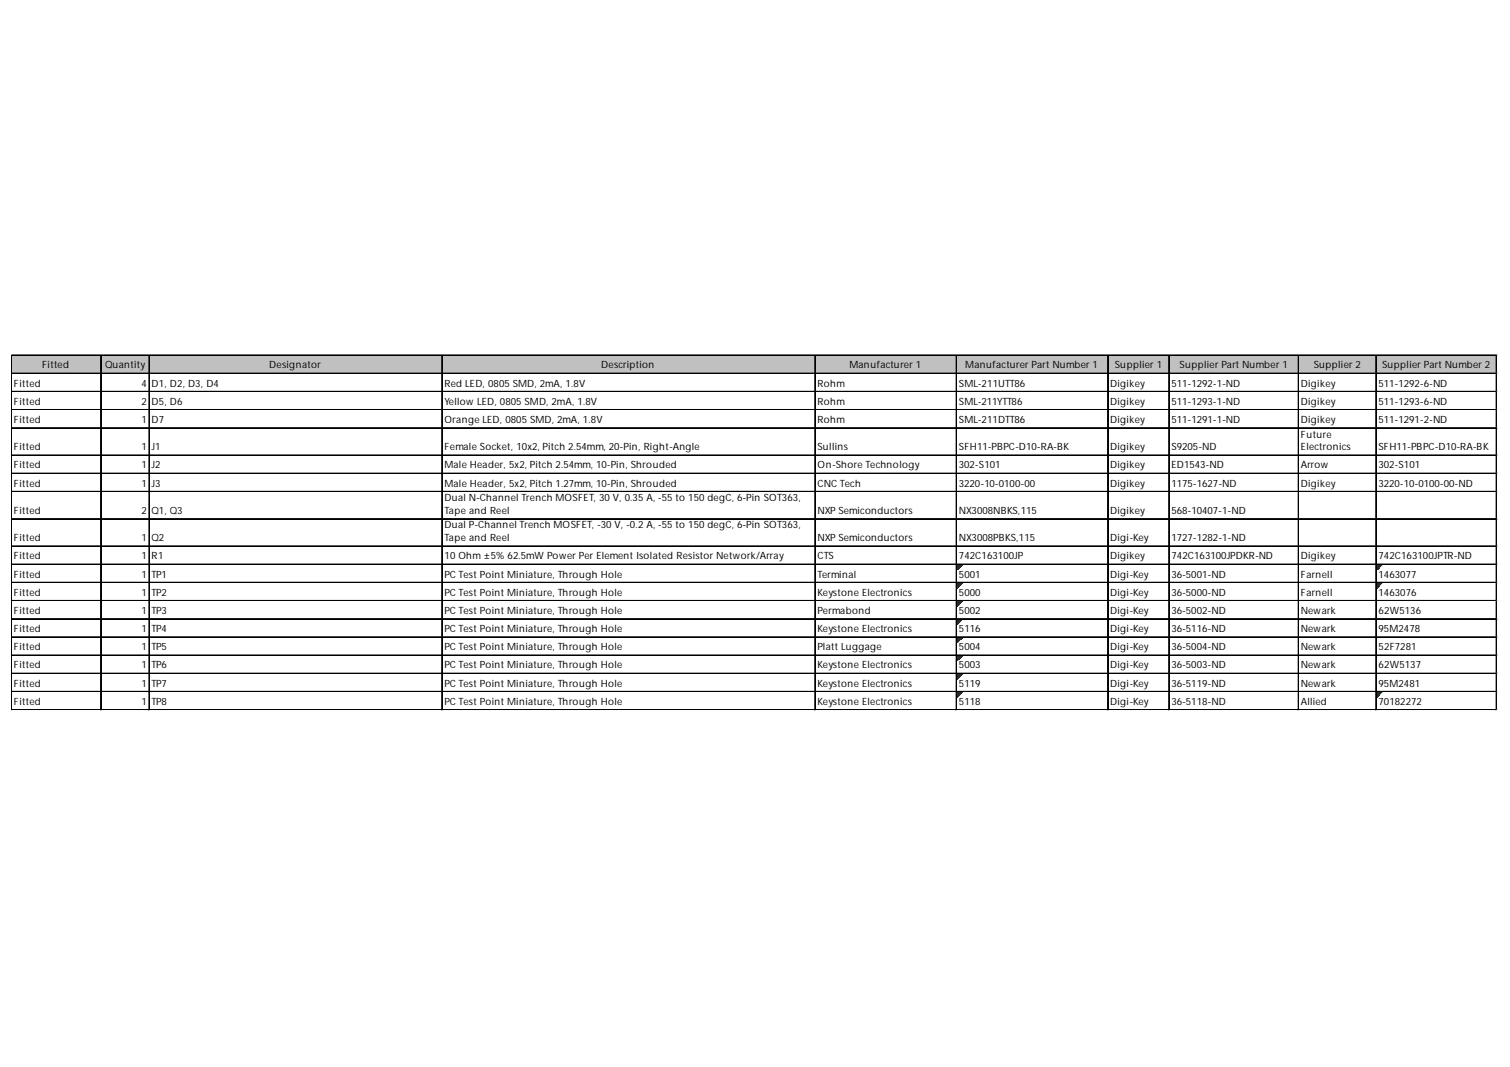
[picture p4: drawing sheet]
<svg xmlns="http://www.w3.org/2000/svg" width="297mm" height="210mm" viewBox="0 0 297 210" stroke-linecap="round" stroke-linejoin="round" font-family="sans-serif">
<defs><g id="words">
<g font-size="2">
<text x="2.7" y="76.1">Fitted</text>
<text x="8.3" y="72.5">Fitted</text>
<text x="20.7" y="72.5">Quantity</text>
<text x="27.9" y="76.1">4</text>
<text x="29.8" y="76.1">D1, D2, D3, D4</text>
<text x="53" y="72.5">Designator</text>
<text x="87.4" y="76.1">Red LED, 0805 SMD, 2mA, 1.8V</text>
<text x="118.3" y="72.5">Description</text>
<text x="160.8" y="76.1">Rohm</text>
<text x="167.1" y="72.5">Manufacturer 1</text>
<text x="188.6" y="76.1">SML-211UTT86</text>
<text x="189.9" y="72.5">Manufacturer Part Number 1</text>
<text x="218.4" y="76.1">Digikey</text>
<text x="219.3" y="72.5">Supplier 1</text>
<text x="230.4" y="76.1">511-1292-1-ND</text>
<text x="232" y="72.5">Supplier Part Number 1</text>
<text x="255.9" y="76.1">Digikey</text>
<text x="258.4" y="72.5">Supplier 2</text>
<text x="271.2" y="76.1">511-1292-6-ND</text>
<text x="271.9" y="72.5">Supplier Part Number 2</text>
<text x="2.7" y="79.6">Fitted</text>
<text x="2.7" y="83.2">Fitted</text>
<text x="27.9" y="79.6">2</text>
<text x="27.9" y="83.2">1</text>
<text x="29.8" y="79.6">D5, D6</text>
<text x="29.8" y="83.2">D7</text>
<text x="87.4" y="79.6">Yellow LED, 0805 SMD, 2mA, 1.8V</text>
<text x="87.4" y="83.2">Orange LED, 0805 SMD, 2mA, 1.8V</text>
<text x="160.8" y="79.6">Rohm</text>
<text x="160.8" y="83.2">Rohm</text>
<text x="188.6" y="79.6">SML-211YTT86</text>
<text x="188.6" y="83.2">SML-211DTT86</text>
<text x="218.4" y="79.6">Digikey</text>
<text x="218.4" y="83.2">Digikey</text>
<text x="230.4" y="79.6">511-1293-1-ND</text>
<text x="230.4" y="83.2">511-1291-1-ND</text>
<text x="255.9" y="79.6">Digikey</text>
<text x="255.9" y="83.2">Digikey</text>
<text x="271.2" y="79.6">511-1293-6-ND</text>
<text x="271.2" y="83.2">511-1291-2-ND</text>
<text x="2.7" y="88.6">Fitted</text>
<text x="27.9" y="88.6">1</text>
<text x="29.8" y="88.6">J1</text>
<text x="87.4" y="88.6">Female Socket, 10x2, Pitch 2.54mm, 20-Pin, Right-Angle</text>
<text x="160.8" y="88.6">Sullins</text>
<text x="188.6" y="88.6">SFH11-PBPC-D10-RA-BK</text>
<text x="218.4" y="88.6">Digikey</text>
<text x="230.4" y="88.6">S9205-ND</text>
<text x="255.9" y="86.1">Future</text>
<text x="255.9" y="88.6">Electronics</text>
<text x="271.2" y="88.6">SFH11-PBPC-D10-RA-BK</text>
<text x="2.7" y="92.2">Fitted</text>
<text x="2.7" y="95.7">Fitted</text>
<text x="27.9" y="92.2">1</text>
<text x="27.9" y="95.7">1</text>
<text x="29.8" y="92.2">J2</text>
<text x="29.8" y="95.7">J3</text>
<text x="87.4" y="92.2">Male Header, 5x2, Pitch 2.54mm, 10-Pin, Shrouded</text>
<text x="87.4" y="95.7">Male Header, 5x2, Pitch 1.27mm, 10-Pin, Shrouded</text>
<text x="160.8" y="92.2">On-Shore Technology</text>
<text x="160.8" y="95.7">CNC Tech</text>
<text x="188.6" y="92.2">302-S101</text>
<text x="188.6" y="95.7">3220-10-0100-00</text>
<text x="218.4" y="92.2">Digikey</text>
<text x="218.4" y="95.7">Digikey</text>
<text x="230.4" y="92.2">ED1543-ND</text>
<text x="230.4" y="95.7">1175-1627-ND</text>
<text x="255.9" y="92.2">Arrow</text>
<text x="255.9" y="95.7">Digikey</text>
<text x="271.2" y="92.2">302-S101</text>
<text x="271.2" y="95.7">3220-10-0100-00-ND</text>
<text x="2.7" y="101.1">Fitted</text>
<text x="27.9" y="101.1">2</text>
<text x="29.8" y="101.1">Q1, Q3</text>
<text x="87.4" y="98.6">Dual N-Channel Trench MOSFET, 30 V, 0.35 A, -55 to 150 degC, 6-Pin SOT363,</text>
<text x="87.4" y="101.1">Tape and Reel</text>
<text x="160.8" y="101.1">NXP Semiconductors</text>
<text x="188.6" y="101.1">NX3008NBKS,115</text>
<text x="218.4" y="101.1">Digikey</text>
<text x="230.4" y="101.1">568-10407-1-ND</text>
<text x="2.7" y="106.5">Fitted</text>
<text x="27.9" y="106.5">1</text>
<text x="29.8" y="106.5">Q2</text>
<text x="87.4" y="104">Dual P-Channel Trench MOSFET, -30 V, -0.2 A, -55 to 150 degC, 6-Pin SOT363,</text>
<text x="87.4" y="106.5">Tape and Reel</text>
<text x="160.8" y="106.5">NXP Semiconductors</text>
<text x="188.6" y="106.5">NX3008PBKS,115</text>
<text x="218.4" y="106.5">Digi-Key</text>
<text x="230.4" y="106.5">1727-1282-1-ND</text>
<text x="2.7" y="110">Fitted</text>
<text x="2.7" y="113.6">Fitted</text>
<text x="27.9" y="110">1</text>
<text x="27.9" y="113.6">1</text>
<text x="29.8" y="110">R1</text>
<text x="29.8" y="113.6">TP1</text>
<text x="87.4" y="110">10 Ohm ±5% 62.5mW Power Per Element Isolated Resistor Network/Array</text>
<text x="87.4" y="113.6">PC Test Point Miniature, Through Hole</text>
<text x="160.8" y="110">CTS</text>
<text x="160.8" y="113.6">Terminal</text>
<text x="188.6" y="110">742C163100JP</text>
<text x="188.6" y="113.6">5001</text>
<text x="218.4" y="110">Digikey</text>
<text x="218.4" y="113.6">Digi-Key</text>
<text x="230.4" y="110">742C163100JPDKR-ND</text>
<text x="230.4" y="113.6">36-5001-ND</text>
<text x="255.9" y="110">Digikey</text>
<text x="255.9" y="113.6">Farnell</text>
<text x="271.2" y="110">742C163100JPTR-ND</text>
<text x="271.2" y="113.6">1463077</text>
<text x="2.7" y="117.2">Fitted</text>
<text x="27.9" y="117.2">1</text>
<text x="29.8" y="117.2">TP2</text>
<text x="87.4" y="117.2">PC Test Point Miniature, Through Hole</text>
<text x="160.8" y="117.2">Keystone Electronics</text>
<text x="188.6" y="117.2">5000</text>
<text x="218.4" y="117.2">Digi-Key</text>
<text x="230.4" y="117.2">36-5000-ND</text>
<text x="255.9" y="117.2">Farnell</text>
<text x="271.2" y="117.2">1463076</text>
<text x="2.7" y="120.8">Fitted</text>
<text x="2.7" y="124.4">Fitted</text>
<text x="27.9" y="120.8">1</text>
<text x="27.9" y="124.4">1</text>
<text x="29.8" y="120.8">TP3</text>
<text x="29.8" y="124.4">TP4</text>
<text x="87.4" y="120.8">PC Test Point Miniature, Through Hole</text>
<text x="87.4" y="124.4">PC Test Point Miniature, Through Hole</text>
<text x="160.8" y="120.8">Permabond</text>
<text x="160.8" y="124.4">Keystone Electronics</text>
<text x="188.6" y="120.8">5002</text>
<text x="188.6" y="124.4">5116</text>
<text x="218.4" y="120.8">Digi-Key</text>
<text x="218.4" y="124.4">Digi-Key</text>
<text x="230.4" y="120.8">36-5002-ND</text>
<text x="230.4" y="124.4">36-5116-ND</text>
<text x="255.9" y="120.8">Newark</text>
<text x="255.9" y="124.4">Newark</text>
<text x="271.2" y="120.8">62W5136</text>
<text x="271.2" y="124.4">95M2478</text>
<text x="2.7" y="127.9">Fitted</text>
<text x="2.7" y="131.5">Fitted</text>
<text x="27.9" y="127.9">1</text>
<text x="27.9" y="131.5">1</text>
<text x="29.8" y="127.9">TP5</text>
<text x="29.8" y="131.5">TP6</text>
<text x="87.4" y="127.9">PC Test Point Miniature, Through Hole</text>
<text x="87.4" y="131.5">PC Test Point Miniature, Through Hole</text>
<text x="160.8" y="127.9">Platt Luggage</text>
<text x="160.8" y="131.5">Keystone Electronics</text>
<text x="188.6" y="127.9">5004</text>
<text x="188.6" y="131.5">5003</text>
<text x="218.4" y="127.9">Digi-Key</text>
<text x="218.4" y="131.5">Digi-Key</text>
<text x="230.4" y="127.9">36-5004-ND</text>
<text x="230.4" y="131.5">36-5003-ND</text>
<text x="255.9" y="127.9">Newark</text>
<text x="255.9" y="131.5">Newark</text>
<text x="271.2" y="127.9">52F7281</text>
<text x="271.2" y="131.5">62W5137</text>
<text x="2.7" y="135.1">Fitted</text>
<text x="27.9" y="135.1">1</text>
<text x="29.8" y="135.1">TP7</text>
<text x="87.4" y="135.1">PC Test Point Miniature, Through Hole</text>
<text x="160.8" y="135.1">Keystone Electronics</text>
<text x="188.6" y="135.1">5119</text>
<text x="218.4" y="135.1">Digi-Key</text>
<text x="230.4" y="135.1">36-5119-ND</text>
<text x="255.9" y="135.1">Newark</text>
<text x="271.2" y="135.1">95M2481</text>
<text x="2.7" y="138.7">Fitted</text>
<text x="27.9" y="138.7">1</text>
<text x="29.8" y="138.7">TP8</text>
<text x="87.4" y="138.7">PC Test Point Miniature, Through Hole</text>
<text x="160.8" y="138.7">Keystone Electronics</text>
<text x="188.6" y="138.7">5118</text>
<text x="218.4" y="138.7">Digi-Key</text>
<text x="230.4" y="138.7">36-5118-ND</text>
<text x="255.9" y="138.7">Allied</text>
<text x="271.2" y="138.7">70182272</text>
</g>
</g></defs>
<path d="M2.3 70h292.2v3.6h-292.2z" fill="#c0c0c0"/>
<path d="M188.3 111.1h1" fill="none" stroke="#008000" stroke-width=".2"/>
<path d="M188.3 111.1h1v.2h-1z" fill="#008000"/>
<path d="M188.3 111.3h.9" fill="none" stroke="#008000" stroke-width=".2"/>
<path d="M188.3 111.3h.9v.2h-.9z" fill="#008000"/>
<path d="M188.3 111.5h.7" fill="none" stroke="#008000" stroke-width=".2"/>
<path d="M188.3 111.5h.7v.2h-.7z" fill="#008000"/>
<path d="M188.3 111.7h.5" fill="none" stroke="#008000" stroke-width=".2"/>
<path d="M188.3 111.7h.5v.2h-.5z" fill="#008000"/>
<path d="M188.3 111.9h.3" fill="none" stroke="#008000" stroke-width=".2"/>
<path d="M188.3 111.9h.3v.1h-.3z" fill="#008000"/>
<path d="M188.3 112h.1" fill="none" stroke="#008000" stroke-width=".2"/>
<path d="M188.3 112h.1v.2h-.1z" fill="#008000"/>
<path d="M270.8 111.1h1.1" fill="none" stroke="#008000" stroke-width=".2"/>
<path d="M270.8 111.1h1.1v.2h-1.1z" fill="#008000"/>
<path d="M270.8 111.3h.9" fill="none" stroke="#008000" stroke-width=".2"/>
<path d="M270.8 111.3h.9v.2h-.9z" fill="#008000"/>
<path d="M270.8 111.5h.7" fill="none" stroke="#008000" stroke-width=".2"/>
<path d="M270.8 111.5h.7v.2h-.7z" fill="#008000"/>
<path d="M270.8 111.7h.5" fill="none" stroke="#008000" stroke-width=".2"/>
<path d="M270.8 111.7h.5v.2h-.5z" fill="#008000"/>
<path d="M270.8 111.9h.4" fill="none" stroke="#008000" stroke-width=".2"/>
<path d="M270.8 111.9h.4v.1h-.4z" fill="#008000"/>
<path d="M270.8 112h.2" fill="none" stroke="#008000" stroke-width=".2"/>
<path d="M270.8 112h.2v.2h-.2z" fill="#008000"/>
<path d="M188.3 114.7h1" fill="none" stroke="#008000" stroke-width=".2"/>
<path d="M188.3 114.7h1v.2h-1z" fill="#008000"/>
<path d="M188.3 114.9h.9" fill="none" stroke="#008000" stroke-width=".2"/>
<path d="M188.3 114.9h.9v.2h-.9z" fill="#008000"/>
<path d="M188.3 115.1h.7" fill="none" stroke="#008000" stroke-width=".2"/>
<path d="M188.3 115.1h.7v.2h-.7z" fill="#008000"/>
<path d="M188.3 115.3h.5" fill="none" stroke="#008000" stroke-width=".2"/>
<path d="M188.3 115.3h.5v.1h-.5z" fill="#008000"/>
<path d="M188.3 115.4h.3" fill="none" stroke="#008000" stroke-width=".2"/>
<path d="M188.3 115.4h.3v.2h-.3z" fill="#008000"/>
<path d="M188.3 115.6h.1" fill="none" stroke="#008000" stroke-width=".2"/>
<path d="M188.3 115.6h.1v.2h-.1z" fill="#008000"/>
<path d="M270.8 114.7h1.1" fill="none" stroke="#008000" stroke-width=".2"/>
<path d="M270.8 114.7h1.1v.2h-1.1z" fill="#008000"/>
<path d="M270.8 114.9h.9" fill="none" stroke="#008000" stroke-width=".2"/>
<path d="M270.8 114.9h.9v.2h-.9z" fill="#008000"/>
<path d="M270.8 115.1h.7" fill="none" stroke="#008000" stroke-width=".2"/>
<path d="M270.8 115.1h.7v.2h-.7z" fill="#008000"/>
<path d="M270.8 115.3h.5" fill="none" stroke="#008000" stroke-width=".2"/>
<path d="M270.8 115.3h.5v.1h-.5z" fill="#008000"/>
<path d="M270.8 115.4h.4" fill="none" stroke="#008000" stroke-width=".2"/>
<path d="M270.8 115.4h.4v.2h-.4z" fill="#008000"/>
<path d="M270.8 115.6h.2" fill="none" stroke="#008000" stroke-width=".2"/>
<path d="M270.8 115.6h.2v.2h-.2z" fill="#008000"/>
<path d="M188.3 118.3h1" fill="none" stroke="#008000" stroke-width=".2"/>
<path d="M188.3 118.3h1v.2h-1z" fill="#008000"/>
<path d="M188.3 118.5h.9" fill="none" stroke="#008000" stroke-width=".2"/>
<path d="M188.3 118.5h.9v.2h-.9z" fill="#008000"/>
<path d="M188.3 118.7h.7" fill="none" stroke="#008000" stroke-width=".2"/>
<path d="M188.3 118.7h.7v.1h-.7z" fill="#008000"/>
<path d="M188.3 118.8h.5" fill="none" stroke="#008000" stroke-width=".2"/>
<path d="M188.3 118.8h.5v.2h-.5z" fill="#008000"/>
<path d="M188.3 119h.3" fill="none" stroke="#008000" stroke-width=".2"/>
<path d="M188.3 119h.3v.2h-.3z" fill="#008000"/>
<path d="M188.3 119.2h.1" fill="none" stroke="#008000" stroke-width=".2"/>
<path d="M188.3 119.2h.1v.2h-.1z" fill="#008000"/>
<path d="M188.3 121.9h1" fill="none" stroke="#008000" stroke-width=".2"/>
<path d="M188.3 121.9h1v.2h-1z" fill="#008000"/>
<path d="M188.3 122.1h.9" fill="none" stroke="#008000" stroke-width=".2"/>
<path d="M188.3 122.1h.9v.1h-.9z" fill="#008000"/>
<path d="M188.3 122.2h.7" fill="none" stroke="#008000" stroke-width=".2"/>
<path d="M188.3 122.2h.7v.2h-.7z" fill="#008000"/>
<path d="M188.3 122.4h.5" fill="none" stroke="#008000" stroke-width=".2"/>
<path d="M188.3 122.4h.5v.2h-.5z" fill="#008000"/>
<path d="M188.3 122.6h.3" fill="none" stroke="#008000" stroke-width=".2"/>
<path d="M188.3 122.6h.3v.2h-.3z" fill="#008000"/>
<path d="M188.3 122.8h.1" fill="none" stroke="#008000" stroke-width=".2"/>
<path d="M188.3 122.8h.1v.1h-.1z" fill="#008000"/>
<path d="M188.3 125.4h1" fill="none" stroke="#008000" stroke-width=".2"/>
<path d="M188.3 125.4h1v.2h-1z" fill="#008000"/>
<path d="M188.3 125.6h.9" fill="none" stroke="#008000" stroke-width=".2"/>
<path d="M188.3 125.6h.9v.2h-.9z" fill="#008000"/>
<path d="M188.3 125.8h.7" fill="none" stroke="#008000" stroke-width=".2"/>
<path d="M188.3 125.8h.7v.2h-.7z" fill="#008000"/>
<path d="M188.3 126h.5" fill="none" stroke="#008000" stroke-width=".2"/>
<path d="M188.3 126h.5v.2h-.5z" fill="#008000"/>
<path d="M188.3 126.2h.3" fill="none" stroke="#008000" stroke-width=".2"/>
<path d="M188.3 126.2h.3v.1h-.3z" fill="#008000"/>
<path d="M188.3 126.3h.1" fill="none" stroke="#008000" stroke-width=".2"/>
<path d="M188.3 126.3h.1v.2h-.1z" fill="#008000"/>
<path d="M188.3 129h1" fill="none" stroke="#008000" stroke-width=".2"/>
<path d="M188.3 129h1v.2h-1z" fill="#008000"/>
<path d="M188.3 129.2h.9" fill="none" stroke="#008000" stroke-width=".2"/>
<path d="M188.3 129.2h.9v.2h-.9z" fill="#008000"/>
<path d="M188.3 129.4h.7" fill="none" stroke="#008000" stroke-width=".2"/>
<path d="M188.3 129.4h.7v.2h-.7z" fill="#008000"/>
<path d="M188.3 129.6h.5" fill="none" stroke="#008000" stroke-width=".2"/>
<path d="M188.3 129.6h.5v.1h-.5z" fill="#008000"/>
<path d="M188.3 129.7h.3" fill="none" stroke="#008000" stroke-width=".2"/>
<path d="M188.3 129.7h.3v.2h-.3z" fill="#008000"/>
<path d="M188.3 129.9h.1" fill="none" stroke="#008000" stroke-width=".2"/>
<path d="M188.3 129.9h.1v.2h-.1z" fill="#008000"/>
<path d="M188.3 132.6h1" fill="none" stroke="#008000" stroke-width=".2"/>
<path d="M188.3 132.6h1v.2h-1z" fill="#008000"/>
<path d="M188.3 132.8h.9" fill="none" stroke="#008000" stroke-width=".2"/>
<path d="M188.3 132.8h.9v.2h-.9z" fill="#008000"/>
<path d="M188.3 133h.7" fill="none" stroke="#008000" stroke-width=".2"/>
<path d="M188.3 133h.7v.1h-.7z" fill="#008000"/>
<path d="M188.3 133.1h.5" fill="none" stroke="#008000" stroke-width=".2"/>
<path d="M188.3 133.1h.5v.2h-.5z" fill="#008000"/>
<path d="M188.3 133.3h.3" fill="none" stroke="#008000" stroke-width=".2"/>
<path d="M188.3 133.3h.3v.2h-.3z" fill="#008000"/>
<path d="M188.3 133.5h.1" fill="none" stroke="#008000" stroke-width=".2"/>
<path d="M188.3 133.5h.1v.2h-.1z" fill="#008000"/>
<path d="M188.3 136.2h1" fill="none" stroke="#008000" stroke-width=".2"/>
<path d="M188.3 136.2h1v.2h-1z" fill="#008000"/>
<path d="M188.3 136.4h.9" fill="none" stroke="#008000" stroke-width=".2"/>
<path d="M188.3 136.4h.9v.1h-.9z" fill="#008000"/>
<path d="M188.3 136.5h.7" fill="none" stroke="#008000" stroke-width=".2"/>
<path d="M188.3 136.5h.7v.2h-.7z" fill="#008000"/>
<path d="M188.3 136.7h.5" fill="none" stroke="#008000" stroke-width=".2"/>
<path d="M188.3 136.7h.5v.2h-.5z" fill="#008000"/>
<path d="M188.3 136.9h.3" fill="none" stroke="#008000" stroke-width=".2"/>
<path d="M188.3 136.9h.3v.2h-.3z" fill="#008000"/>
<path d="M188.3 137.1h.1" fill="none" stroke="#008000" stroke-width=".2"/>
<path d="M188.3 137.1h.1v.2h-.1z" fill="#008000"/>
<path d="M270.8 136.2h1.1" fill="none" stroke="#008000" stroke-width=".2"/>
<path d="M270.8 136.2h1.1v.2h-1.1z" fill="#008000"/>
<path d="M270.8 136.4h.9" fill="none" stroke="#008000" stroke-width=".2"/>
<path d="M270.8 136.4h.9v.1h-.9z" fill="#008000"/>
<path d="M270.8 136.5h.7" fill="none" stroke="#008000" stroke-width=".2"/>
<path d="M270.8 136.5h.7v.2h-.7z" fill="#008000"/>
<path d="M270.8 136.7h.5" fill="none" stroke="#008000" stroke-width=".2"/>
<path d="M270.8 136.7h.5v.2h-.5z" fill="#008000"/>
<path d="M270.8 136.9h.4" fill="none" stroke="#008000" stroke-width=".2"/>
<path d="M270.8 136.9h.4v.2h-.4z" fill="#008000"/>
<path d="M270.8 137.1h.2" fill="none" stroke="#008000" stroke-width=".2"/>
<path d="M270.8 137.1h.2v.2h-.2z" fill="#008000"/>
<g fill="none" stroke="#000" stroke-width=".2">
<path d="M2.2 69.8v70M2.3 69.8v70M2.4 69.8h292.1M2.4 69.9h292.1M2.4 73.4h292.1M2.4 73.5h292.1M2.4 77h292.1M2.4 77.1h292.1M19.8 70v69.8M19.9 70v69.8M29.3 70v69.8M29.4 70v69.8"/>
<path d="M86.9 70v69.8M87 70v69.8M160.3 70v69.8M160.4 70v69.8M188.1 70v69.8M188.2 70v69.8M217.9 70v69.8M218 70v69.8M229.9 70v69.8M230 70v69.8M255.4 70v69.8M255.5 70v69.8"/>
<path d="M270.6 70v69.8M270.7 70v69.8M294.3 70v69.8M294.4 70v69.8M2.4 80.6h292.1M2.4 84.1h292.1M2.4 84.2h292.1M2.4 89.5h292.1M2.4 89.6h292.1M2.4 93.1h292.1M2.4 93.2h292.1M2.4 96.7h292.1"/>
<path d="M2.4 102h292.1M2.4 102.1h292.1M2.4 107.4h292.1M2.4 107.5h292.1M2.4 111h292.1M2.4 111.1h292.1M2.4 114.5h292.1M2.4 114.6h292.1M2.4 118.1h292.1M2.4 118.2h292.1M2.4 121.7h292.1M2.4 121.8h292.1"/>
<path d="M2.4 125.3h292.1M2.4 125.4h292.1M2.4 128.8h292.1M2.4 128.9h292.1M2.4 132.4h292.1M2.4 132.5h292.1M2.4 136h292.1M2.4 136.1h292.1M2.4 139.6h292.1M2.4 139.7h292.1"/>
</g>
<path d="M2.2 139.8h.1" fill="none" stroke="#d4d4d4" stroke-width=".2"/>
<path d="M2.2 139.8h.2z" fill="#d4d4d4"/>
<path d="M19.8 139.8h.1" fill="none" stroke="#d4d4d4" stroke-width=".2"/>
<path d="M19.8 139.8h.2z" fill="#d4d4d4"/>
<path d="M29.3 139.8h.1" fill="none" stroke="#d4d4d4" stroke-width=".2"/>
<path d="M29.3 139.8h.2z" fill="#d4d4d4"/>
<path d="M86.9 139.8h.1" fill="none" stroke="#d4d4d4" stroke-width=".2"/>
<path d="M86.9 139.8h.2z" fill="#d4d4d4"/>
<path d="M160.3 139.8h.1" fill="none" stroke="#d4d4d4" stroke-width=".2"/>
<path d="M160.3 139.8h.2z" fill="#d4d4d4"/>
<path d="M188.1 139.8h.1" fill="none" stroke="#d4d4d4" stroke-width=".2"/>
<path d="M188.1 139.8h.2z" fill="#d4d4d4"/>
<path d="M217.9 139.8h.1" fill="none" stroke="#d4d4d4" stroke-width=".2"/>
<path d="M217.9 139.8h.2z" fill="#d4d4d4"/>
<path d="M229.9 139.8h.1" fill="none" stroke="#d4d4d4" stroke-width=".2"/>
<path d="M229.9 139.8h.2z" fill="#d4d4d4"/>
<path d="M255.4 139.8h.1" fill="none" stroke="#d4d4d4" stroke-width=".2"/>
<path d="M255.4 139.8h.2z" fill="#d4d4d4"/>
<path d="M270.6 139.8h.1" fill="none" stroke="#d4d4d4" stroke-width=".2"/>
<path d="M270.6 139.8h.2z" fill="#d4d4d4"/>
<path d="M294.3 139.8h.1" fill="none" stroke="#d4d4d4" stroke-width=".2"/>
<path d="M294.3 139.8h.2z" fill="#d4d4d4"/>
<path d="M294.5 69.8h.1" fill="none" stroke="#d4d4d4" stroke-width=".2"/>
<path d="M294.5 69.8v.2z" fill="#d4d4d4"/>
<path d="M294.5 73.4h.1" fill="none" stroke="#d4d4d4" stroke-width=".2"/>
<path d="M294.5 73.4v.2z" fill="#d4d4d4"/>
<path d="M294.5 77h.1" fill="none" stroke="#d4d4d4" stroke-width=".2"/>
<path d="M294.5 77v.2z" fill="#d4d4d4"/>
<path d="M294.5 80.6h.1" fill="none" stroke="#d4d4d4" stroke-width=".2"/>
<path d="M294.5 80.6v.1z" fill="#d4d4d4"/>
<path d="M294.5 84.1h.1" fill="none" stroke="#d4d4d4" stroke-width=".2"/>
<path d="M294.5 84.1v.2z" fill="#d4d4d4"/>
<path d="M294.5 89.5h.1" fill="none" stroke="#d4d4d4" stroke-width=".2"/>
<path d="M294.5 89.5v.2z" fill="#d4d4d4"/>
<path d="M294.5 93.1h.1" fill="none" stroke="#d4d4d4" stroke-width=".2"/>
<path d="M294.5 93.1v.2z" fill="#d4d4d4"/>
<path d="M294.5 96.7h.1" fill="none" stroke="#d4d4d4" stroke-width=".2"/>
<path d="M294.5 96.7v.1z" fill="#d4d4d4"/>
<path d="M294.5 102h.1" fill="none" stroke="#d4d4d4" stroke-width=".2"/>
<path d="M294.5 102v.2z" fill="#d4d4d4"/>
<path d="M294.5 107.4h.1" fill="none" stroke="#d4d4d4" stroke-width=".2"/>
<path d="M294.5 107.4v.2z" fill="#d4d4d4"/>
<path d="M294.5 111h.1" fill="none" stroke="#d4d4d4" stroke-width=".2"/>
<path d="M294.5 111v.1z" fill="#d4d4d4"/>
<path d="M294.5 114.5h.1" fill="none" stroke="#d4d4d4" stroke-width=".2"/>
<path d="M294.5 114.5v.2z" fill="#d4d4d4"/>
<path d="M294.5 118.1h.1" fill="none" stroke="#d4d4d4" stroke-width=".2"/>
<path d="M294.5 118.1v.2z" fill="#d4d4d4"/>
<path d="M294.5 121.7h.1" fill="none" stroke="#d4d4d4" stroke-width=".2"/>
<path d="M294.5 121.7v.2z" fill="#d4d4d4"/>
<path d="M294.5 125.3h.1" fill="none" stroke="#d4d4d4" stroke-width=".2"/>
<path d="M294.5 125.3v.1z" fill="#d4d4d4"/>
<path d="M294.5 128.8h.1" fill="none" stroke="#d4d4d4" stroke-width=".2"/>
<path d="M294.5 128.8v.2z" fill="#d4d4d4"/>
<path d="M294.5 132.4h.1" fill="none" stroke="#d4d4d4" stroke-width=".2"/>
<path d="M294.5 132.4v.2z" fill="#d4d4d4"/>
<path d="M294.5 136h.1" fill="none" stroke="#d4d4d4" stroke-width=".2"/>
<path d="M294.5 136v.2z" fill="#d4d4d4"/>
<path d="M294.5 139.6h.1" fill="none" stroke="#d4d4d4" stroke-width=".2"/>
<path d="M294.5 139.6v.2z" fill="#d4d4d4"/>
<use href="#words"/>
</svg>
